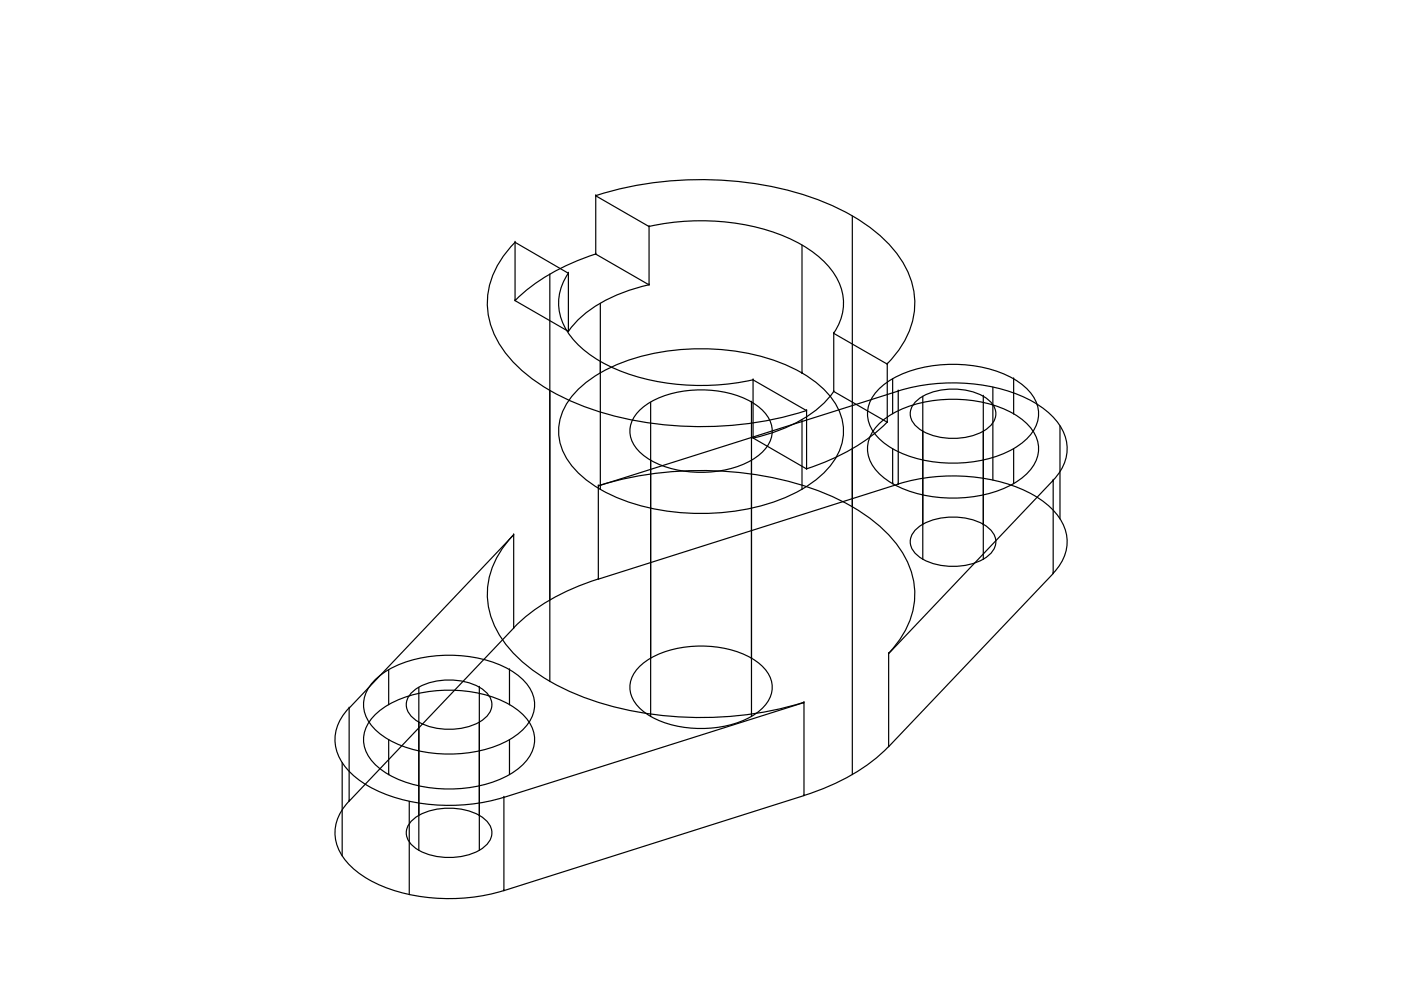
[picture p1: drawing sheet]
<svg xmlns="http://www.w3.org/2000/svg" width="297mm" height="210mm" viewBox="0 0 297 210" stroke-linecap="round" stroke-linejoin="round" font-family="sans-serif">
<!-- layer: 0 -->
<g fill="none" stroke="#000" stroke-width=".25">
<path d="M109.2 51.4h.1M109.2 51.4v12.3M109.2 51.4l11.3 6.5M109.2 51.4a18 18 0 0 0-5.8 14.7 20.3 20.3 0 0 0 7.5 12.7 50.1 50.1 0 0 0 23.1 10.2 75.6 75.6 0 0 0 37-1.9M116.6 58.1v86.4M120.5 57.9h.1M120.5 57.9v12.4M120.5 57.9a11.1 11.1 0 0 0 1.5 14.6 31.1 31.1 0 0 0 16.8 8.3 51.1 51.1 0 0 0 20.9-.3M126.3 53.8a42.3 42.3 0 0 0-17.1 9.9M126.3 41.5a74.2 74.2 0 0 1 48.4 1.3 36.5 36.5 0 0 1 15.8 11.5 16.3 16.3 0 0 1 .2 19.7l-2.6 3.2M126.3 53.9h.1M126.3 41.5h.1"/>
<path d="M126.3 53.9l11.3 6.5M126.3 41.5l11.3 6.5M126.3 41.5v12.4M137.6 48a48.4 48.4 0 0 1 30.9 3.1 19 19 0 0 1 9.7 9.6 10.7 10.7 0 0 1-1.4 9.9M137.6 48h.1M137.6 48v12.4M170 52v27.1M180.7 45.8v118.4M109.2 63.7h.1M109.2 63.7l11.3 6.6M120.5 70.3h.1M127.3 64.3v39.5"/>
<path d="M137.6 60.4a30.5 30.5 0 0 0-15.6 8l-1.5 1.9M137.6 60.4h.1M170 79.1h.1M176.8 70.7h.1M176.8 70.7l11.3 6.5M176.8 70.7v12.3M188.1 77.2h.1M188.1 77.2v12.3M122.6 82.6a33.9 33.9 0 0 1 18.4-8.1 48.1 48.1 0 0 1 27.3 3.6 18.7 18.7 0 0 1 9.9 9.8 11.1 11.1 0 0 1-2.3 11.1 28.7 28.7 0 0 1-15.4 8.5 48.7 48.7 0 0 1-31.5-2.8 18.7 18.7 0 0 1-10-9.8 11.1 11.1 0 0 1 2.4-11.1zM135.8 86.8a20.3 20.3 0 0 1 15.1-4 18.1 18.1 0 0 1 10.6 4 5.8 5.8 0 0 1 0 9.2 20.3 20.3 0 0 1-15.2 4 18.1 18.1 0 0 1-10.5-4 5.8 5.8 0 0 1 0-9.2zM138 85.3v66.6M159.3 85.3h.1"/>
<path d="M159.3 85.3v66.6M159.7 92.9h.1M159.7 80.5h.1M159.7 92.9l11.3 6.5M159.7 80.5v12.4M159.7 80.5l11.3 6.6M170 89v14.8M171 87.1h.1M171 99.4h.1M171 87.1v12.3M176.8 83a25.7 25.7 0 0 1-13.9 9l-3.2 .9M176.8 83h.1"/>
<path d="M176.8 83l11.3 6.5M186.8 89.5a23.6 23.6 0 0 1 15.3-4.8 23.6 23.6 0 0 1 15.2 4.8 7 7 0 0 1 0 11.3 23.6 23.6 0 0 1-15.2 4.8 23.6 23.6 0 0 1-15.3-4.8 7 7 0 0 1 0-11.3zM186.8 82.1a23.6 23.6 0 0 1 15.3-4.9 23.6 23.6 0 0 1 15.2 4.9 7 7 0 0 1 0 11.3 23.6 23.6 0 0 1-15.2 4.8 23.6 23.6 0 0 1-15.3-4.8 7 7 0 0 1 0-11.3zM188.1 89.5a42.3 42.3 0 0 1-17.1 9.9M188.1 89.5h.1M189.3 80.3v7.4M189.3 95.2v7.4M190.4 82.9a39.1 39.1 0 0 1 27.4 1.6 14.8 14.8 0 0 1 8 8.1 9.1 9.1 0 0 1-2.5 9.2M190.4 82.9l-63.5 20.1v19.8l63.5-20.2M190.4 82.9h.1M190.4 82.9v19.7M194.1 85.2a12.5 12.5 0 0 1 10.3-2.5 9.3 9.3 0 0 1 6.2 3.2 3.5 3.5 0 0 1-1.2 4.9 13.6 13.6 0 0 1-14.6 0 3.5 3.5 0 0 1-.7-5.6z"/>
<path d="M195.7 84v34.6M208.5 84h.1M208.5 84v34.6M210.5 82.1v19.7M214.9 80.3h.1M214.9 80.3v7.4M214.9 95.2v7.4M224.7 90.3v19.7M108.9 113.4a17.8 17.8 0 0 0-5.4 14.6 20.5 20.5 0 0 0 7.4 12.5 50 50 0 0 0 22.8 10.2 75.8 75.8 0 0 0 36.7-1.8M108.9 113.4l-34.9 36.7v19.8l34.9-36.7M108.9 113.4h.1M108.9 113.4v19.8"/>
<path d="M126.8 103a74.2 74.2 0 0 1 47.9 1.5 36.6 36.6 0 0 1 15.8 11.4 16.4 16.4 0 0 1-.8 21.1l-1.3 1.5M126.9 103h.1M189.3 102.6h.1M190.4 102.6a39.1 39.1 0 0 1 27.4 1.7 14.8 14.8 0 0 1 8 8 9.1 9.1 0 0 1-2.5 9.3M190.4 102.6h.1M194.1 112.4a12.5 12.5 0 0 1 10.3-2.6 9.3 9.3 0 0 1 6.2 3.3 3.5 3.5 0 0 1-1.2 4.9 13.6 13.6 0 0 1-14.6 0 3.5 3.5 0 0 1-.7-5.6zM208.5 111.2h.1M223.3 101.8h.1M108.9 133.2h.1M126.8 122.8a42.3 42.3 0 0 0-17.9 10.3M126.9 122.8h.1M159.3 139.6h.1"/>
<path d="M188.4 138.6l34.9-36.8v19.8l-34.9 36.7M188.4 138.6h.1M188.4 138.6v19.7M223.3 121.6h.1M74 150.1a9.1 9.1 0 0 0 .3 13.7 27.8 27.8 0 0 0 16.6 6.7 40.2 40.2 0 0 0 15.9-1.5M74 150.1h.1M79.9 151.2a23.6 23.6 0 0 1 15.3-4.9 23.6 23.6 0 0 1 15.3 4.9 7 7 0 0 1 0 11.3 23.6 23.6 0 0 1-15.3 4.8 23.6 23.6 0 0 1-15.3-4.8 7 7 0 0 1 0-11.3zM79.9 143.8a23.6 23.6 0 0 1 15.3-4.9 23.6 23.6 0 0 1 15.3 4.9 7 7 0 0 1 0 11.2 23.6 23.6 0 0 1-15.3 4.9 23.6 23.6 0 0 1-15.3-4.9 7 7 0 0 1 0-11.2zM82.4 142v7.4M82.4 156.8v7.4M87.2 146.9a12.5 12.5 0 0 1 10.3-2.6 9.3 9.3 0 0 1 6.2 3.3 3.5 3.5 0 0 1-1.2 4.9 13.6 13.6 0 0 1-14.6 0 3.5 3.5 0 0 1-.7-5.6zM88.8 145.7v34.6"/>
<path d="M101.6 145.7h.1M101.6 145.7v34.6M108 142h.1M108 142v7.4M108 156.8v7.4M135.8 141.1a20.3 20.3 0 0 1 15.1-4 18.1 18.1 0 0 1 10.6 4 5.8 5.8 0 0 1 0 9.2 20.3 20.3 0 0 1-15.2 4.1 18.1 18.1 0 0 1-10.5-4.1 5.8 5.8 0 0 1 0-9.2zM170.5 149h.1M188.4 158.3a42.3 42.3 0 0 1-18 10.4M188.4 158.3h.1M72.5 161.7v19.8M74 169.9a9.1 9.1 0 0 0 .3 13.7 27.8 27.8 0 0 0 16.6 6.7 40.2 40.2 0 0 0 15.9-1.5M74 169.9h.1"/>
<path d="M82.4 164.2h.1M86.8 169.9v19.8M87.2 174.1a12.5 12.5 0 0 1 10.3-2.6 9.3 9.3 0 0 1 6.2 3.3 3.5 3.5 0 0 1-1.2 4.9 13.6 13.6 0 0 1-14.6 0 3.5 3.5 0 0 1-.7-5.6zM101.6 172.9h.1M106.8 169.1l63.7-20.1v19.7l-63.7 20.1M106.8 169.1h.1M106.8 169.1v19.7M170.5 168.7h.1M106.8 188.8h.1"/>
</g>
</svg>
